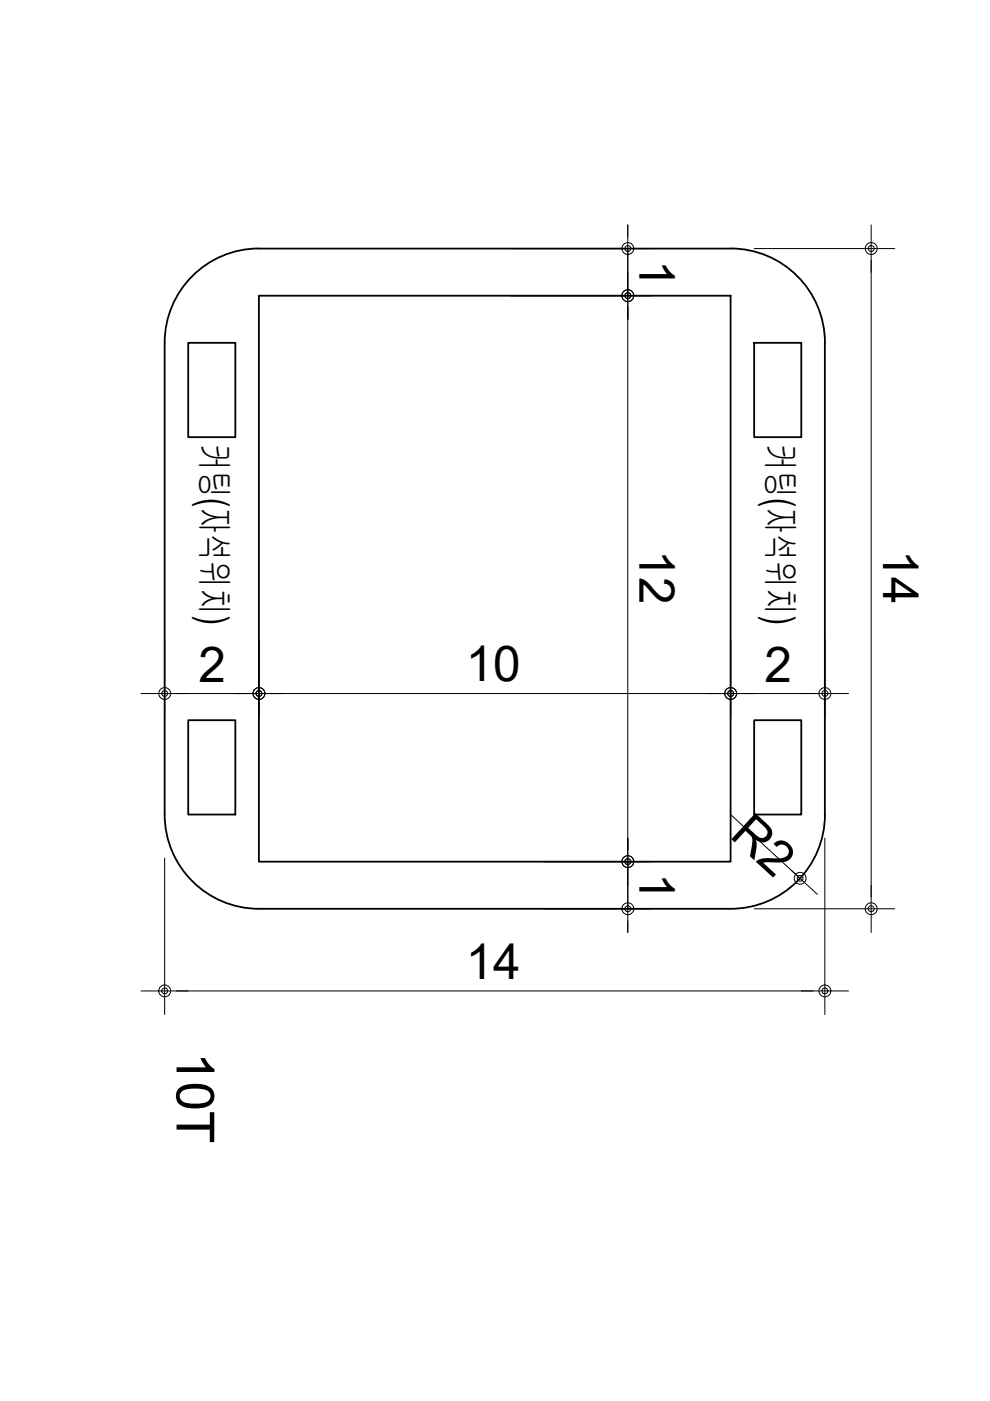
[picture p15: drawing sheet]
<svg xmlns="http://www.w3.org/2000/svg" width="210mm" height="297mm" viewBox="0 0 210 297" stroke-linecap="round" stroke-linejoin="round" font-family="sans-serif">
<defs><g id="words">
<text font-size="11.2" x="37.4" y="223.1" transform="rotate(90 37.4 223.1)">10T</text>
<g font-size="10.5">
<text x="135.6" y="55.2" transform="rotate(90 135.6 55.2)">1</text>
<text x="135.6" y="116.6" transform="rotate(90 135.6 116.6)">12</text>
<text x="187.2" y="116.5" transform="rotate(90 187.2 116.5)">14</text>
<text x="42.1" y="144.5">2</text>
<text x="98.7" y="144.4">10</text>
<text x="162.1" y="144.5">2</text>
<text x="154.5" y="177.4" transform="rotate(43 154.5 177.4)">R2</text>
<text x="135.6" y="185.2" transform="rotate(90 135.6 185.2)">1</text>
<text x="98.7" y="207.6">14</text>
</g>
<g font-size="8.2">
<text x="42.6" y="94.1" transform="rotate(90 42.6 94.1)">커팅(자석위치)</text>
<text x="162.6" y="94.1" transform="rotate(90 162.6 94.1)">커팅(자석위치)</text>
</g>
</g></defs>
<!-- layer: MAIN -->
<path d="M154.9 52.7h-100a20 20 0 0 0-20 20v100a20 20 0 0 0 20 20h100M154.9 52.7a20 20 0 0 1 20 20M39.9 72.7h10v20h-10zM54.9 62.7h100v120h-100zM159.9 72.7h10v20h-10zM174.9 72.7v100M39.9 152.7h10v20h-10zM159.9 152.7h10v20h-10zM174.9 172.7a20 20 0 0 1-20 20" fill="none" stroke="#000" stroke-width=".38"/>
<!-- layer: AA-AXIS-DIMS -->
<g fill="none" stroke="#000" stroke-width=".21">
<path d="M108.3 52.7h29.8M133.1 47.7v2.5M133.1 52.7v10M159.9 52.7h29.8M184.7 55.2v135M108.3 62.7h29.8M133.1 65.2v115M34.9 135.6v16.4M54.9 135.6v16.4M154.9 135.6v16.4M174.9 135.6v16.4M37.4 147h15"/>
<path d="M57.4 147h95M157.4 147h15M154.9 172.7l10.6 9.7M174.9 177.7v37.4M34.9 181.9v33.2M115.3 192.7h22.8M115.3 182.7h22.8M133.1 182.7v10M133.1 195.2v2.5M159.9 192.7h29.8M167.8 184.5l1.8 1.7M37.4 210.1h135"/>
</g>
<!-- layer: 0 -->
<g fill="none" stroke="#000" stroke-width=".21">
<path d="M133.1 47.7v20M184.7 47.7v10M29.9 147h10M49.9 147h10M149.9 147h10M169.9 147h10M133.1 177.7v20M166 182.8l7.3 6.8M184.7 187.7v10M29.9 210.1h10M169.9 210.1h10"/>
<circle cx="133.1" cy="52.7" r=".62"/>
<circle cx="133.1" cy="52.7" r="1.26"/>
<circle cx="184.7" cy="52.7" r="1.26"/>
<circle cx="184.7" cy="52.7" r=".62"/>
<circle cx="133.1" cy="62.7" r="1.26"/>
<circle cx="133.1" cy="62.7" r=".62"/>
<circle cx="34.9" cy="147" r=".62"/>
<circle cx="34.9" cy="147" r="1.26"/>
<circle cx="54.9" cy="147" r="1.26"/>
<circle cx="54.9" cy="147" r=".62"/>
<circle cx="154.9" cy="147" r="1.26"/>
<circle cx="154.9" cy="147" r=".62"/>
<circle cx="174.9" cy="147" r="1.26"/>
<circle cx="174.9" cy="147" r=".62"/>
<circle cx="133.1" cy="192.7" r="1.26"/>
<circle cx="133.1" cy="192.7" r=".62"/>
<circle cx="133.1" cy="182.7" r=".62"/>
<circle cx="133.1" cy="182.7" r="1.26"/>
<circle cx="169.6" cy="186.2" r="1.26"/>
<circle cx="169.6" cy="186.2" r=".62"/>
<circle cx="184.7" cy="192.7" r=".62"/>
<circle cx="184.7" cy="192.7" r="1.26"/>
<circle cx="34.9" cy="210.1" r=".62"/>
<circle cx="34.9" cy="210.1" r="1.26"/>
<circle cx="174.9" cy="210.1" r="1.26"/>
<circle cx="174.9" cy="210.1" r=".62"/>
</g>
<use href="#words"/>
</svg>
